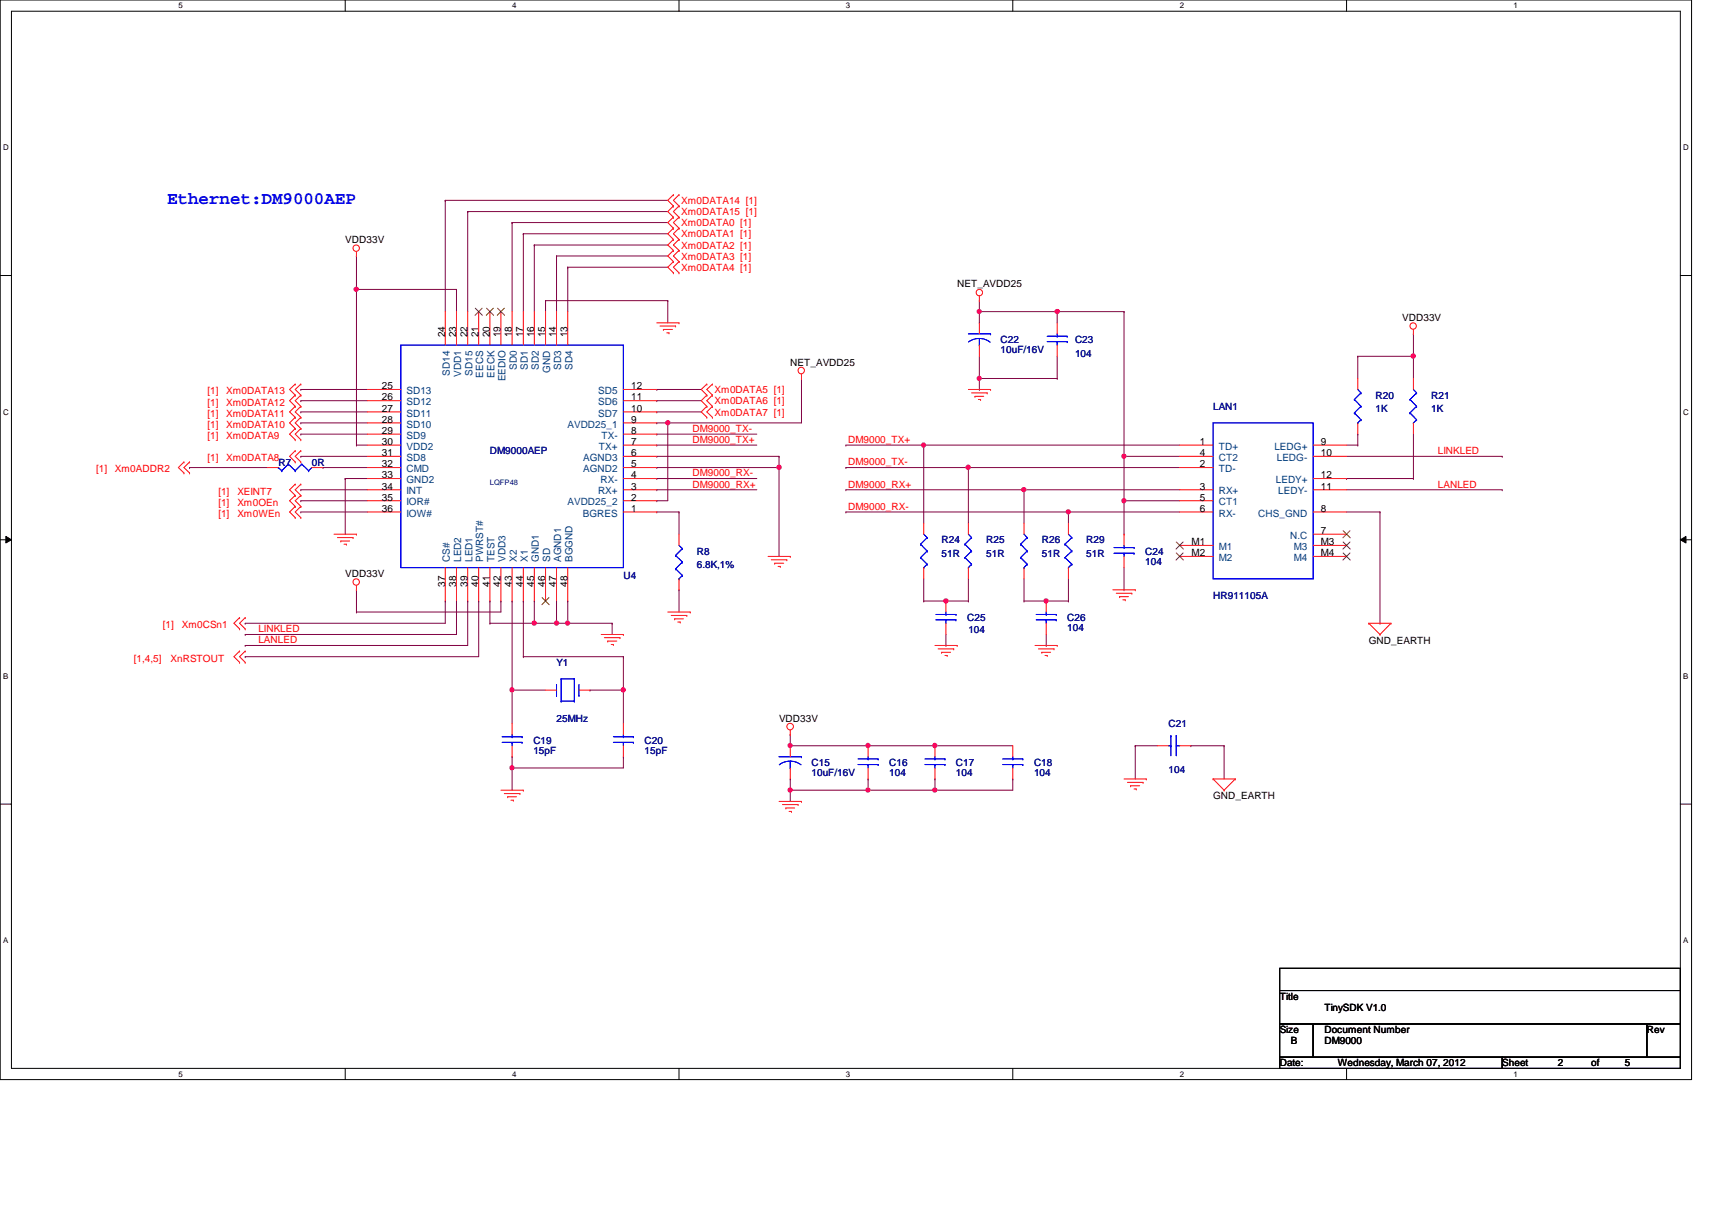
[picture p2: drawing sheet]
<svg xmlns="http://www.w3.org/2000/svg" width="297mm" height="210mm" viewBox="0 0 297 210" stroke-linecap="round" stroke-linejoin="round" font-family="sans-serif">
<defs><g id="words">
<text font-size="3" fill="#00f" x="29" y="35.4">Ethernet:DM9000AEP</text>
<g font-size="1.7" fill="#f00">
<text x="118.2" y="35.4">Xm0DATA14 [1]</text>
<text x="118.2" y="37.3">Xm0DATA15 [1]</text>
<text x="118.2" y="39.3">Xm0DATA0 [1]</text>
<text x="118.2" y="41.2">Xm0DATA1 [1]</text>
<text x="118.2" y="43.1">Xm0DATA2 [1]</text>
<text x="118.2" y="45">Xm0DATA3 [1]</text>
<text x="118.2" y="47">Xm0DATA4 [1]</text>
<text x="36" y="70.4">[1]</text>
<text x="36" y="68.4">[1]</text>
<text x="39.2" y="70.4">Xm0DATA12</text>
<text x="39.2" y="68.4">Xm0DATA13</text>
<text x="124" y="68.2">Xm0DATA5 [1]</text>
<text x="124" y="70.1">Xm0DATA6 [1]</text>
<text x="36" y="76.2">[1]</text>
<text x="36" y="74.2">[1]</text>
<text x="36" y="72.3">[1]</text>
<text x="39.2" y="76.2">Xm0DATA9</text>
<text x="39.2" y="74.2">Xm0DATA10</text>
<text x="39.2" y="72.3">Xm0DATA11</text>
<text x="120.1" y="76.8">DM9000_TX+</text>
<text x="120.1" y="74.9">DM9000_TX-</text>
<text x="124" y="72.1">Xm0DATA7 [1]</text>
<text x="147.1" y="76.8">DM9000_TX+</text>
<text x="16.7" y="81.9">[1]</text>
<text x="19.9" y="81.9">Xm0ADDR2</text>
<text x="36" y="80">[1]</text>
<text x="39.2" y="80">Xm0DATA8</text>
<text x="120.1" y="82.6">DM9000_RX-</text>
<text x="147.1" y="80.7">DM9000_TX-</text>
<text x="249.5" y="78.8">LINKLED</text>
<text x="37.9" y="87.7">[1]</text>
<text x="37.9" y="89.7">[1]</text>
<text x="37.9" y="85.8">[1]</text>
<text x="41.2" y="87.7">Xm0OEn</text>
<text x="41.2" y="89.7">Xm0WEn</text>
<text x="41.2" y="85.8">XEINT7</text>
<text x="120.1" y="84.6">DM9000_RX+</text>
<text x="147.1" y="84.6">DM9000_RX+</text>
<text x="147.1" y="88.4">DM9000_RX-</text>
<text x="249.5" y="84.6">LANLED</text>
<text x="28.2" y="109">[1]</text>
<text x="31.5" y="109">Xm0CSn1</text>
<text x="44.8" y="109.7">LINKLED</text>
<text x="44.8" y="111.6">LANLED</text>
<text x="23.2" y="114.8">[1,4,5]</text>
<text x="29.6" y="114.8">XnRSTOUT</text>
</g>
<g font-size="1.7">
<text x="59.9" y="42.2">VDD33V</text>
<text x="166.1" y="49.9">NET_AVDD25</text>
<text x="77.2" y="58.5" transform="rotate(-90 77.2 58.5)">24</text>
<text x="79.2" y="58.5" transform="rotate(-90 79.2 58.5)">23</text>
<text x="81.1" y="58.5" transform="rotate(-90 81.1 58.5)">22</text>
<text x="83" y="58.5" transform="rotate(-90 83 58.5)">21</text>
<text x="85" y="58.5" transform="rotate(-90 85 58.5)">20</text>
<text x="86.9" y="58.5" transform="rotate(-90 86.9 58.5)">19</text>
<text x="88.8" y="58.5" transform="rotate(-90 88.8 58.5)">18</text>
<text x="90.8" y="58.5" transform="rotate(-90 90.8 58.5)">17</text>
<text x="92.7" y="58.5" transform="rotate(-90 92.7 58.5)">16</text>
<text x="94.6" y="58.5" transform="rotate(-90 94.6 58.5)">15</text>
<text x="96.5" y="58.5" transform="rotate(-90 96.5 58.5)">14</text>
<text x="98.5" y="58.5" transform="rotate(-90 98.5 58.5)">13</text>
<text x="243.3" y="55.7">VDD33V</text>
<text x="137.1" y="63.4">NET_AVDD25</text>
<text x="66.2" y="67.5">25</text>
<text x="66.2" y="69.5">26</text>
<text x="66.2" y="71.4">27</text>
<text x="109.5" y="71.4">10</text>
<text x="109.5" y="69.5">11</text>
<text x="109.5" y="67.5">12</text>
<text x="66.2" y="73.3">28</text>
<text x="66.2" y="75.3">29</text>
<text x="66.2" y="77.2">30</text>
<text x="109.5" y="77.2">7</text>
<text x="109.5" y="75.3">8</text>
<text x="109.5" y="73.3">9</text>
<text x="208.1" y="77.2">1</text>
<text x="229.2" y="77.2">9</text>
<text x="66.2" y="79.1">31</text>
<text x="66.2" y="81.1">32</text>
<text x="66.2" y="83">33</text>
<text x="109.5" y="83">4</text>
<text x="109.5" y="81.1">5</text>
<text x="109.5" y="79.1">6</text>
<text x="208.1" y="79.1">4</text>
<text x="208.1" y="81.1">2</text>
<text x="229.2" y="79.1">10</text>
<text x="229.2" y="83">12</text>
<text x="66.2" y="84.9">34</text>
<text x="66.2" y="86.8">35</text>
<text x="66.2" y="88.8">36</text>
<text x="109.5" y="88.8">1</text>
<text x="109.5" y="86.8">2</text>
<text x="109.5" y="84.9">3</text>
<text x="208.1" y="84.9">3</text>
<text x="208.1" y="86.8">5</text>
<text x="208.1" y="88.8">6</text>
<text x="229.2" y="84.9">11</text>
<text x="229.2" y="88.8">8</text>
<text x="206.8" y="94.6">M1</text>
<text x="229.2" y="94.6">M3</text>
<text x="229.2" y="92.6">7</text>
<text x="59.9" y="100.1">VDD33V</text>
<text x="77.2" y="101.8" transform="rotate(-90 77.2 101.8)">37</text>
<text x="79.2" y="101.8" transform="rotate(-90 79.2 101.8)">38</text>
<text x="81.1" y="101.8" transform="rotate(-90 81.1 101.8)">39</text>
<text x="83" y="101.8" transform="rotate(-90 83 101.8)">40</text>
<text x="85" y="101.8" transform="rotate(-90 85 101.8)">41</text>
<text x="86.9" y="101.8" transform="rotate(-90 86.9 101.8)">42</text>
<text x="88.8" y="101.8" transform="rotate(-90 88.8 101.8)">43</text>
<text x="90.8" y="101.8" transform="rotate(-90 90.8 101.8)">44</text>
<text x="92.7" y="101.8" transform="rotate(-90 92.7 101.8)">45</text>
<text x="94.6" y="101.8" transform="rotate(-90 94.6 101.8)">46</text>
<text x="96.5" y="101.8" transform="rotate(-90 96.5 101.8)">47</text>
<text x="98.5" y="101.8" transform="rotate(-90 98.5 101.8)">48</text>
<text x="206.8" y="96.5">M2</text>
<text x="229.2" y="96.5">M4</text>
<text x="237.5" y="111.7">GND_EARTH</text>
<text x="135.2" y="125.2">VDD33V</text>
<text x="210.5" y="138.7">GND_EARTH</text>
<text x="222" y="173.4">Title</text>
<text x="222" y="179.2">Size</text>
<text x="229.8" y="179.2">Document Number</text>
<text x="229.8" y="175.3">TinySDK V1.0</text>
<text x="285.7" y="179.2">Rev</text>
<text x="222" y="185">Date:</text>
<text x="224" y="181.1">B</text>
<text x="229.8" y="181.1">DM9000</text>
<text x="232.1" y="185">Wednesday, March 07, 2012</text>
<text x="260.6" y="185">Sheet</text>
<text x="270.3" y="185">2</text>
<text x="276.1" y="185">of</text>
<text x="281.9" y="185">5</text>
</g>
<g font-size="1.7" fill="#000080">
<text x="173.6" y="59.5">C22</text>
<text x="186.5" y="59.5">C23</text>
<text x="173.6" y="61.3">10uF/16V</text>
<text x="186.5" y="61.8">104</text>
<text x="210.5" y="71.1">LAN1</text>
<text x="238.7" y="69.2">R20</text>
<text x="238.7" y="71.5">1K</text>
<text x="248.3" y="69.2">R21</text>
<text x="248.3" y="71.5">1K</text>
<text x="48.3" y="80.8">R7</text>
<text x="54.1" y="80.8">0R</text>
<text x="85" y="78.8">DM9000AEP</text>
<text x="163.4" y="94.3">R24</text>
<text x="171.1" y="94.3">R25</text>
<text x="180.8" y="94.3">R26</text>
<text x="188.5" y="94.3">R29</text>
<text x="108.2" y="100.5">U4</text>
<text x="120.9" y="96.2">R8</text>
<text x="120.9" y="98.6">6.8K,1%</text>
<text x="163.4" y="96.6">51R</text>
<text x="171.1" y="96.6">51R</text>
<text x="180.8" y="96.6">51R</text>
<text x="188.5" y="96.6">51R</text>
<text x="198.7" y="96.2">C24</text>
<text x="198.7" y="98">104</text>
<text x="167.8" y="107.8">C25</text>
<text x="185.2" y="107.8">C26</text>
<text x="210.5" y="103.9">HR911105A</text>
<text x="168" y="109.7">104</text>
<text x="185.2" y="109.5">104</text>
<text x="96.6" y="115.5">Y1</text>
<text x="96.6" y="125.2">25MHz</text>
<text x="92.5" y="129">C19</text>
<text x="92.5" y="130.8">15pF</text>
<text x="111.8" y="129">C20</text>
<text x="111.8" y="130.8">15pF</text>
<text x="202.7" y="126.2">C21</text>
<text x="140.8" y="132.9">C15</text>
<text x="140.8" y="134.6">10uF/16V</text>
<text x="154.3" y="132.9">C16</text>
<text x="154.3" y="134.6">104</text>
<text x="165.9" y="132.9">C17</text>
<text x="165.9" y="134.6">104</text>
<text x="179.4" y="132.9">C18</text>
<text x="179.4" y="134.6">104</text>
<text x="202.7" y="134.1">104</text>
</g>
<g font-size="1.7" fill="#004080">
<text x="78.1" y="65.2" transform="rotate(-90 78.1 65.2)">SD14</text>
<text x="80" y="65.4" transform="rotate(-90 80 65.4)">VDD1</text>
<text x="82" y="65.2" transform="rotate(-90 82 65.2)">SD15</text>
<text x="83.9" y="65.5" transform="rotate(-90 83.9 65.5)">EECS</text>
<text x="85.8" y="65.5" transform="rotate(-90 85.8 65.5)">EECK</text>
<text x="89.7" y="64.2" transform="rotate(-90 89.7 64.2)">SD0</text>
<text x="91.6" y="64.2" transform="rotate(-90 91.6 64.2)">SD1</text>
<text x="93.5" y="64.2" transform="rotate(-90 93.5 64.2)">SD2</text>
<text x="95.5" y="64.6" transform="rotate(-90 95.5 64.6)">GND</text>
<text x="97.4" y="64.2" transform="rotate(-90 97.4 64.2)">SD3</text>
<text x="99.3" y="64.2" transform="rotate(-90 99.3 64.2)">SD4</text>
<text x="70.5" y="68.4">SD13</text>
<text x="70.5" y="70.3">SD12</text>
<text x="87.7" y="66.2" transform="rotate(-90 87.7 66.2)">EEDIO</text>
<text x="103.8" y="70.3">SD6</text>
<text x="103.8" y="68.4">SD5</text>
<text x="70.5" y="72.3">SD11</text>
<text x="70.5" y="74.2">SD10</text>
<text x="70.5" y="76.1">SD9</text>
<text x="98.5" y="74.2">AVDD25_1</text>
<text x="103.8" y="72.3">SD7</text>
<text x="104.3" y="76.1">TX-</text>
<text x="70.5" y="78">VDD2</text>
<text x="70.5" y="80">SD8</text>
<text x="70.5" y="81.9">CMD</text>
<text x="70.5" y="83.8">GND2</text>
<text x="101.2" y="81.9">AGND2</text>
<text x="101.2" y="80">AGND3</text>
<text x="103.9" y="78">TX+</text>
<text x="104.2" y="83.8">RX-</text>
<text x="211.5" y="78">TD+</text>
<text x="211.5" y="80">CT2</text>
<text x="211.5" y="81.9">TD-</text>
<text x="221.1" y="78">LEDG+</text>
<text x="221.4" y="83.8">LEDY+</text>
<text x="221.5" y="80">LEDG-</text>
<text x="70.5" y="85.8">INT</text>
<text x="70.5" y="87.7">IOR#</text>
<text x="70.5" y="89.6">IOW#</text>
<text x="98.5" y="87.7">AVDD25_2</text>
<text x="101.1" y="89.6">BGRES</text>
<text x="103.8" y="85.8">RX+</text>
<text x="211.5" y="85.8">RX+</text>
<text x="211.5" y="87.7">CT1</text>
<text x="211.5" y="89.6">RX-</text>
<text x="218.3" y="89.6">CHS_GND</text>
<text x="221.8" y="85.8">LEDY-</text>
<text x="211.5" y="95.4">M1</text>
<text x="223.9" y="93.5">N.C</text>
<text x="224.5" y="95.4">M3</text>
<text x="78.1" y="97.5" transform="rotate(-90 78.1 97.5)">CS#</text>
<text x="80" y="97.5" transform="rotate(-90 80 97.5)">LED2</text>
<text x="82" y="97.5" transform="rotate(-90 82 97.5)">LED1</text>
<text x="83.9" y="97.5" transform="rotate(-90 83.9 97.5)">PWRST#</text>
<text x="85.8" y="97.5" transform="rotate(-90 85.8 97.5)">TEST</text>
<text x="87.7" y="97.5" transform="rotate(-90 87.7 97.5)">VDD3</text>
<text x="89.7" y="97.5" transform="rotate(-90 89.7 97.5)">X2</text>
<text x="91.6" y="97.5" transform="rotate(-90 91.6 97.5)">X1</text>
<text x="93.5" y="97.5" transform="rotate(-90 93.5 97.5)">GND1</text>
<text x="95.5" y="97.5" transform="rotate(-90 95.5 97.5)">SD</text>
<text x="97.4" y="97.5" transform="rotate(-90 97.4 97.5)">AGND1</text>
<text x="99.3" y="97.5" transform="rotate(-90 99.3 97.5)">BGGND</text>
<text x="211.5" y="97.3">M2</text>
<text x="224.5" y="97.3">M4</text>
</g>
<g font-size="1.4">
<text x="30.9" y="1.4">5</text>
<text x="88.9" y="1.4">4</text>
<text x="146.8" y="1.4">3</text>
<text x="204.7" y="1.4">2</text>
<text x="262.6" y="1.4">1</text>
<text x=".5" y="26.1">D</text>
<text x="292.1" y="26.1">D</text>
<text x=".5" y="71.9">C</text>
<text x="292.1" y="71.9">C</text>
<text x=".5" y="117.8">B</text>
<text x="292.1" y="117.8">B</text>
<text x=".5" y="163.6">A</text>
<text x="292.1" y="163.6">A</text>
<text x="30.9" y="186.8">5</text>
<text x="88.9" y="186.8">4</text>
<text x="146.8" y="186.8">3</text>
<text x="204.7" y="186.8">2</text>
<text x="262.6" y="186.8">1</text>
</g>
<text font-size="1.3" fill="#000080" x="85" y="84.2">LQFP48</text>
</g></defs>
<path d="M0 0h293.5v187.3h-293.5zM2 1.9h289.5v183.4h-289.5z" fill="none" stroke="#000" stroke-width=".17"/>
<g fill="#fff">
<path d="M30.9 .2h.8v1.5h-.8z"/>
<path d="M30.9 185.5h.8v1.6h-.8z"/>
</g>
<path d="M59.9 0v1.9M59.9 185.3v2" fill="none" stroke="#000" stroke-width=".17"/>
<g fill="#fff">
<path d="M88.9 .2h.7v1.5h-.7z"/>
<path d="M88.9 185.5h.7v1.6h-.7z"/>
</g>
<path d="M117.8 0v1.9M117.8 185.3v2" fill="none" stroke="#000" stroke-width=".17"/>
<g fill="#fff">
<path d="M146.8 .2h.7v1.5h-.7z"/>
<path d="M146.8 185.5h.7v1.6h-.7z"/>
</g>
<path d="M175.7 0v1.9M175.7 185.3v2" fill="none" stroke="#000" stroke-width=".17"/>
<g fill="#fff">
<path d="M204.7 .2h.7v1.5h-.7z"/>
<path d="M204.7 185.5h.7v1.6h-.7z"/>
</g>
<path d="M233.6 0v1.9M233.6 185.3v2" fill="none" stroke="#000" stroke-width=".17"/>
<g fill="#fff">
<path d="M262.6 .2h.8v1.5h-.8z"/>
<path d="M262.6 185.5h.8v1.6h-.8z"/>
<path d="M.5 24.8h1v1.6h-1z"/>
<path d="M292.1 24.8h.9v1.6h-.9z"/>
<path d="M.5 70.7h1v1.5h-1z"/>
<path d="M292.1 70.7h.9v1.5h-.9z"/>
</g>
<path d="M0 47.8h2M291.5 47.8h2" fill="none" stroke="#000" stroke-width=".17"/>
<g fill="#fff">
<path d="M.5 116.5h.9v1.6h-.9z"/>
<path d="M292.1 116.5h.8v1.6h-.8z"/>
</g>
<path d="M0 93.6h2M1 93l1 .6-1 .6zM291.5 93.6l1-.6v1.2zM291.5 93.6h2" fill="none" stroke="#000" stroke-width=".17"/>
<path d="M1 93l1 .6-1 .6zM291.5 93.6l1-.6v1.2z" fill="#000"/>
<g fill="#fff">
<path d="M.5 162.4h.9v1.5h-.9z"/>
<path d="M292.1 162.4h.8v1.5h-.8z"/>
</g>
<path d="M0 139.5h2M291.5 139.5h2" fill="none" stroke="#000" stroke-width=".17"/>
<g fill="none" stroke="#800040" stroke-width=".17">
<path d="M61.8 50.2h.1M61.8 50.2h17.4M79.2 50.2h.1M79.2 50.2v3.9M52.2 67.6h.1M52.2 69.5h.1M52.2 71.5h.1M52.2 73.4h.1M52.2 75.3h.1M52.2 79.2h.1M52.2 67.6h11.6M52.2 69.5h11.6"/>
<path d="M52.2 71.5h11.6M52.2 73.4h11.6M52.2 75.3h11.6M52.2 79.2h11.6"/>
</g>
<circle cx="61.8" cy="50.2" r=".37" fill="#f0f"/>
<circle cx="61.8" cy="50.2" r=".37" fill="none" stroke="#f0f" stroke-width=".17"/>
<g fill="none" stroke="#800040" stroke-width=".17">
<path d="M77.3 34.8h.1M77.3 34.8v19.3M77.3 34.8h38.6M81.1 36.7h.1M81.1 36.7v17.4M81.1 36.7h34.8M88.9 38.6h.1M88.9 38.6v15.5M88.9 38.6h27M61.8 44.4h.1M61.8 50.2h.1M61.8 44.4v32.8"/>
<path d="M90.8 40.6h.1M90.8 40.6v13.5M90.8 40.6h25.1M92.7 42.5h.1M92.7 42.5v11.6M92.7 42.5h23.2M94.7 52.2h.1M94.7 52.2v1.9M94.7 52.2h21.2M96.6 44.4h.1M96.6 44.4v9.7M96.6 44.4h19.3"/>
<path d="M98.5 46.4h.1M98.5 46.4v7.7M98.5 46.4h17.4M115.9 52.2h.1M115.9 52.2v3.8M61.8 77.2h.1M61.8 77.2h2M114 67.6h.1M114 69.5h.1M114 71.5h.1M114 67.6h7.7M114 69.5h7.7"/>
<path d="M114 71.5h7.7M32.9 81.1h.1M32.9 81.1h13.5M52.2 86.9h.1M52.2 88.8h.1M52.2 85h.1M52.2 86.9h11.6M52.2 88.8h11.6M52.2 85h11.6M56 81.1h.1M56 81.1h7.8M59.9 83h.1"/>
<path d="M59.9 83h3.9M59.9 83v9.7M42.5 108.1h.1M42.5 113.9h.1M42.5 110.1h.1M42.5 112h.1M42.5 113.9h40.6M42.5 112h38.6M77.3 104.3h.1M77.3 104.3v3.8h-34.8M79.2 104.3h.1M79.2 104.3v5.8h-36.7"/>
<path d="M85 104.3h.1M85 104.3v3.8M92.7 108.1h.1M92.7 108.1h3.9M98.5 104.3h.1M98.5 104.3v3.8M106.2 108.1h.1M106.2 108.1v2"/>
</g>
<circle cx="98.5" cy="108.1" r=".37" fill="#f0f"/>
<circle cx="98.5" cy="108.1" r=".37" fill="none" stroke="#f0f" stroke-width=".17"/>
<path d="M92.7 104.3h.1M92.7 104.3v3.8M96.6 104.3h.1M96.6 104.3v3.8M98.5 108.1h.1M98.5 108.1h7.7" fill="none" stroke="#800040" stroke-width=".17"/>
<circle cx="92.7" cy="108.1" r=".37" fill="#f0f"/>
<circle cx="92.7" cy="108.1" r=".37" fill="none" stroke="#f0f" stroke-width=".17"/>
<path d="M61.8 106.2h.1M61.8 102.3h.1M61.8 102.3v3.9M81.1 104.3h.1M81.1 104.3v7.7M83.1 104.3h.1M83.1 104.3v9.6M86.9 104.3h.1M86.9 104.3v1.9h-25.1M88.9 119.7h.1M88.9 119.7v5.8" fill="none" stroke="#800040" stroke-width=".17"/>
<circle cx="88.8" cy="119.7" r=".38" fill="#f0f"/>
<circle cx="88.8" cy="119.7" r=".38" fill="none" stroke="#f0f" stroke-width=".17"/>
<path d="M88.9 119.7h.1M88.9 119.7h5.8M90.8 104.3h.1M90.8 113.9h.1M90.8 104.3v9.6M90.8 113.9h17.4M108.2 119.7h.1M108.2 119.7v5.8" fill="none" stroke="#800040" stroke-width=".17"/>
<circle cx="108.1" cy="119.7" r=".38" fill="#f0f"/>
<circle cx="108.1" cy="119.7" r=".38" fill="none" stroke="#f0f" stroke-width=".17"/>
<path d="M102.4 119.7h.1M102.4 119.7h5.8M88.9 133.2h.1M88.9 133.2v3.9" fill="none" stroke="#800040" stroke-width=".17"/>
<circle cx="88.8" cy="133.2" r=".37" fill="#f0f"/>
<circle cx="88.8" cy="133.2" r=".37" fill="none" stroke="#f0f" stroke-width=".17"/>
<path d="M115.9 73.4h.1M139.1 65.7h.1M139.1 65.7v7.7h-23.2M114 88.8h.1M114 88.8h3.8M117.8 88.8h.1M117.8 88.8v3.9M117.8 102.3h.1M117.8 102.3v3.9M88.9 133.2h.1M108.2 131.3h.1M108.2 131.3v1.9h-19.3" fill="none" stroke="#800040" stroke-width=".17"/>
<circle cx="115.9" cy="73.3" r=".37" fill="#f0f"/>
<circle cx="115.9" cy="73.3" r=".37" fill="none" stroke="#f0f" stroke-width=".17"/>
<path d="M114 77.2h.1M114 75.3h.1M114 79.2h.1M114 77.2h17.3M114 75.3h17.3M114 79.2h21.2M114 83h.1M114 85h.1M114 83h17.3M114 85h17.3M135.2 81.1h.1M135.2 81.1v15.4" fill="none" stroke="#800040" stroke-width=".17"/>
<circle cx="135.2" cy="81.1" r=".38" fill="#f0f"/>
<circle cx="135.2" cy="81.1" r=".38" fill="none" stroke="#f0f" stroke-width=".17"/>
<path d="M115.9 73.4h.1M115.9 73.4v13.5h-1.9M114 81.1h.1M114 86.9h.1M114 81.1h21.2M137.1 127.4h.1M137.1 135.1h.1M137.1 127.4v2M137.1 135.1v2M162.2 129.4h.1M162.2 129.4h13.5" fill="none" stroke="#800040" stroke-width=".17"/>
<circle cx="162.2" cy="129.3" r=".38" fill="#f0f"/>
<circle cx="162.2" cy="129.3" r=".38" fill="none" stroke="#f0f" stroke-width=".17"/>
<path d="M137.1 129.4h.1M137.1 129.4h13.5" fill="none" stroke="#800040" stroke-width=".17"/>
<circle cx="137.1" cy="129.3" r=".38" fill="#f0f"/>
<circle cx="137.1" cy="129.3" r=".38" fill="none" stroke="#f0f" stroke-width=".17"/>
<path d="M150.6 129.4h.1M150.6 129.4h11.6" fill="none" stroke="#800040" stroke-width=".17"/>
<circle cx="150.6" cy="129.3" r=".38" fill="#f0f"/>
<circle cx="150.6" cy="129.3" r=".38" fill="none" stroke="#f0f" stroke-width=".17"/>
<path d="M162.2 137.1h.1M175.7 135.1h.1M175.7 135.1v2h-13.5" fill="none" stroke="#800040" stroke-width=".17"/>
<circle cx="162.2" cy="137" r=".37" fill="#f0f"/>
<circle cx="162.2" cy="137" r=".37" fill="none" stroke="#f0f" stroke-width=".17"/>
<path d="M137.1 137.1h.1M137.1 137.1v1.9M150.6 135.1h.1M150.6 135.1v2h-13.5" fill="none" stroke="#800040" stroke-width=".17"/>
<circle cx="137.1" cy="137" r=".37" fill="#f0f"/>
<circle cx="137.1" cy="137" r=".37" fill="none" stroke="#f0f" stroke-width=".17"/>
<path d="M150.6 137.1h.1M162.2 135.1h.1M162.2 135.1v2h-11.6" fill="none" stroke="#800040" stroke-width=".17"/>
<circle cx="150.6" cy="137" r=".37" fill="#f0f"/>
<circle cx="150.6" cy="137" r=".37" fill="none" stroke="#f0f" stroke-width=".17"/>
<path d="M160.3 77.2h.1M160.3 77.2h44.4M197 129.4h.1M197 129.4h3.8M197 129.4v5.7M206.6 129.4h.1M206.6 129.4h5.8M212.4 129.4h.1M212.4 129.4v5.7" fill="none" stroke="#800040" stroke-width=".17"/>
<circle cx="160.2" cy="77.2" r=".38" fill="#f0f"/>
<circle cx="160.2" cy="77.2" r=".38" fill="none" stroke="#f0f" stroke-width=".17"/>
<path d="M88.9 104.3h.1M88.9 104.3v15.4M96.6 108.1h.1M96.6 108.1h1.9M108.2 113.9h.1M108.2 113.9v5.8" fill="none" stroke="#800040" stroke-width=".17"/>
<circle cx="96.6" cy="108.1" r=".37" fill="#f0f"/>
<circle cx="96.6" cy="108.1" r=".37" fill="none" stroke="#f0f" stroke-width=".17"/>
<path d="M114 73.4h.1M114 73.4h1.9M135.2 79.2h.1M135.2 79.2v1.9M168 81.1h.1M168 81.1h36.7M85 108.1h.1M85 108.1h7.7M88.9 131.3h.1M88.9 131.3v1.9" fill="none" stroke="#800040" stroke-width=".17"/>
<circle cx="168" cy="81.1" r=".38" fill="#f0f"/>
<circle cx="168" cy="81.1" r=".38" fill="none" stroke="#f0f" stroke-width=".17"/>
<path d="M185.4 88.8h.1M185.4 88.8h19.3" fill="none" stroke="#800040" stroke-width=".17"/>
<circle cx="185.3" cy="88.8" r=".37" fill="#f0f"/>
<circle cx="185.3" cy="88.8" r=".37" fill="none" stroke="#f0f" stroke-width=".17"/>
<g fill="none" stroke="#800040" stroke-width=".17">
<path d="M146.8 77.2h.1M146.8 77.2h13.5M160.3 77.2h.1M160.3 77.2v13.6M146.8 81.1h.1M146.8 81.1h21.2M168 81.1h.1M168 81.1v9.7M160.3 104.3h.1M160.3 100.4v3.9M160.3 104.3h7.7M164.1 104.3h.1"/>
<path d="M168 104.3h.1M168 100.4v3.9"/>
</g>
<circle cx="164.1" cy="104.2" r=".37" fill="#f0f"/>
<circle cx="164.1" cy="104.2" r=".37" fill="none" stroke="#f0f" stroke-width=".17"/>
<path d="M146.8 85h.1M146.8 85h57.9M177.7 85h.1M177.7 85v5.8M164.1 112h.1M164.1 110.1v1.9" fill="none" stroke="#800040" stroke-width=".17"/>
<circle cx="177.6" cy="84.9" r=".37" fill="#f0f"/>
<circle cx="177.6" cy="84.9" r=".37" fill="none" stroke="#f0f" stroke-width=".17"/>
<path d="M181.5 104.3h.1M181.5 104.3h3.9M185.4 104.3h.1M185.4 100.4v3.9" fill="none" stroke="#800040" stroke-width=".17"/>
<circle cx="181.5" cy="104.2" r=".37" fill="#f0f"/>
<circle cx="181.5" cy="104.2" r=".37" fill="none" stroke="#f0f" stroke-width=".17"/>
<path d="M169.9 54.1h.1M169.9 52.2v1.9M169.9 54.1h13.5M183.4 54.1h.1M169.9 65.7h.1M169.9 61.8v3.9M177.7 104.3h.1M177.7 100.4v3.9M177.7 104.3h3.8M181.5 104.3h.1M181.5 112h.1M181.5 110.1v1.9" fill="none" stroke="#800040" stroke-width=".17"/>
<circle cx="169.9" cy="54" r=".37" fill="#f0f"/>
<circle cx="169.9" cy="54" r=".37" fill="none" stroke="#f0f" stroke-width=".17"/>
<circle cx="183.4" cy="54" r=".37" fill="#f0f"/>
<circle cx="183.4" cy="54" r=".37" fill="none" stroke="#f0f" stroke-width=".17"/>
<path d="M169.9 56h.1M169.9 54.1v1.9M183.4 54.1h.1M183.4 54.1v1.9M183.4 54.1h11.6M195 54.1h.1M169.9 65.7h.1M169.9 65.7h13.5M183.4 65.7h.1M183.4 61.8v3.9" fill="none" stroke="#800040" stroke-width=".17"/>
<circle cx="169.9" cy="65.6" r=".37" fill="#f0f"/>
<circle cx="169.9" cy="65.6" r=".37" fill="none" stroke="#f0f" stroke-width=".17"/>
<path d="M195 54.1v25.1M169.9 67.6h.1M169.9 65.7v1.9M195 79.2h.1" fill="none" stroke="#800040" stroke-width=".17"/>
<circle cx="195" cy="79.1" r=".37" fill="#f0f"/>
<circle cx="195" cy="79.1" r=".37" fill="none" stroke="#f0f" stroke-width=".17"/>
<path d="M195 79.2h.1M195 79.2v7.7M195 79.2h9.7M195 86.9h.1M195 98.5v3.8M195 102.3h.1" fill="none" stroke="#800040" stroke-width=".17"/>
<circle cx="195" cy="86.9" r=".38" fill="#f0f"/>
<circle cx="195" cy="86.9" r=".38" fill="none" stroke="#f0f" stroke-width=".17"/>
<path d="M233.6 77.2h2M235.6 77.2h.1M235.6 75.3h.1M235.6 61.8h.1M235.6 61.8v3.9M235.6 75.3v1.9M235.6 61.8h9.6M245.2 61.8h.1M195 86.9h.1M195 92.7h.1M195 86.9h9.7M195 86.9v5.8" fill="none" stroke="#800040" stroke-width=".17"/>
<circle cx="245.2" cy="61.8" r=".38" fill="#f0f"/>
<circle cx="245.2" cy="61.8" r=".38" fill="none" stroke="#f0f" stroke-width=".17"/>
<g fill="none" stroke="#800040" stroke-width=".17">
<path d="M245.2 57.9h.1M245.2 57.9v7.8M233.6 79.2h27M245.2 61.8h.1M245.2 75.3v7.7M260.6 79.2h.1M146.8 88.8h.1M146.8 88.8h38.6M185.4 88.8h.1M185.4 88.8v2M233.6 83h.1M233.6 83h11.6"/>
<path d="M233.6 85h27M233.6 88.8h5.8M239.4 88.8h.1M239.4 88.8v19.3M245.2 83h.1M260.6 85h.1M239.4 108.1h.1"/>
</g>
<g fill="none" stroke="#f00" stroke-width=".17">
<path d="M116.8 33.8h.1M116.8 35.7h.1M116.8 37.7h.1M116.8 39.6h.1M116.8 33.8l-.9 1 .9 .9M116.8 35.7l-.9 1 .9 1M116.8 37.7l-.9 .9 .9 1M116.8 39.6l-.9 1 .9 .9M117.8 35.7h.1M117.8 33.8h.1M117.8 37.7h.1M117.8 39.6h.1"/>
<path d="M117.8 33.8l-1 1 1 .9M117.8 35.7l-1 1 1 1M117.8 37.7l-1 .9 1 1M117.8 39.6l-1 1 1 .9M61.8 44.4h.1M61.8 43.6v.8M77.3 54.1v5.8M79.2 54.1v5.8M81.1 54.1v5.8M83.1 54.1v5.8M85 54.1v5.8M86.9 54.1v5.8"/>
<path d="M88.9 54.1v5.8M90.8 54.1v5.8M92.7 54.1v5.8M94.7 54.1v5.8M96.6 54.1v5.8M98.5 54.1v5.8M114 56h3.8M114.5 56.6h2.7M115.1 57.1h.1M115.1 57.1h1.6M115.7 57.7h.4M116.1 57.7h.1"/>
<path d="M116.8 41.5h.1M116.8 43.4h.1M116.8 45.4h.1M116.8 47.3h.1M116.8 41.5l-.9 1 .9 .9M116.8 43.4l-.9 1 .9 1M116.8 45.4l-.9 1 .9 .9M117.2 56.6h.1M117.8 56h.1M117.8 41.5h.1M117.8 43.4h.1M117.8 45.4h.1"/>
<path d="M117.8 47.3h.1M117.8 41.5l-1 1 1 .9M117.8 43.4l-1 1 1 1M117.8 45.4l-1 1 1 .9M169.9 52.2h.1M169.9 51.4v.8M169.9 56v1.9M169.9 59.9v1.9M183.4 56v1.9M183.4 59.9v1.9M245.2 57.9h.1M245.2 57.1v.8"/>
<path d="M51.2 78.2h.1M51.2 74.3h.1M51.2 76.3h.1M51.2 72.4h.1M51.2 70.5h.1M51.2 68.5h.1M51.2 66.6h.1M51.2 78.2l-1 1 1 .9M51.2 74.3l-1 1 1 1M51.2 72.4l-1 1 1 .9M51.2 70.5l-1 1 1 .9M51.2 68.5l-1 1 1 1"/>
<path d="M51.2 66.6l-1 1 1 .9M52.2 78.2h.1M52.2 74.3h.1M52.2 76.3h.1M52.2 72.4h.1M52.2 70.5h.1M52.2 68.5h.1M52.2 66.6h.1M52.2 78.2l-1 1 1 .9M52.2 74.3l-1 1 1 1M52.2 72.4l-1 1 1 .9M52.2 70.5l-1 1 1 .9"/>
<path d="M52.2 68.5l-1 1 1 1M52.2 66.6l-1 1 1 .9M63.8 67.6h5.8M63.8 69.5h5.8M63.8 71.5h5.8M63.8 73.4h5.8M63.8 75.3h5.8M63.8 77.2h5.8M63.8 79.2h5.8M108.2 67.6h5.8M108.2 69.5h5.8M108.2 71.5h5.8"/>
<path d="M108.2 73.4h5.8M108.2 75.3h5.8M108.2 77.2h5.8M108.2 79.2h5.8M122.6 66.6h.1M122.6 68.5h.1M122.6 70.5h.1M122.6 72.4h.1M122.6 66.6l-.9 1 .9 .9M122.6 68.5l-.9 1 .9 1M122.6 70.5l-.9 1 .9 .9M123.6 68.5h.1"/>
<path d="M123.6 66.6h.1M123.6 70.5h.1M123.6 72.4h.1M123.6 66.6l-1 1 1 .9M123.6 68.5l-1 1 1 1M123.6 70.5l-1 1 1 .9M139.1 65.7h.1M139.1 64.9v.8M168 67.6h3.9M168.6 68.2h2.7M169.2 68.7h.1M169.2 68.7h1.5"/>
<path d="M169.8 69.3h.3M170.1 69.3h.1M171.3 68.2h.1M171.9 67.6h.1M204.7 77.2h5.8M204.7 79.2h5.8M227.8 77.2h5.8M227.8 79.2h5.8M235.6 65.7v1.9M235.6 73.4v1.9M245.2 65.7v1.9M245.2 73.4v1.9"/>
<path d="M31.9 80.1h.1M31.9 82h.1M31.9 80.1l-1 1 1 .9M32.9 80.1h.1M32.9 82h.1M32.9 80.1l-1 1 1 .9M46.4 81.1h1.9M51.2 80.1h.1M51.2 85.9h.1M51.2 87.8h.1M51.2 89.8h.1M51.2 84h.1"/>
<path d="M51.2 85.9l-1 1 1 .9M51.2 87.8l-1 1 1 1M51.2 84l-1 1 1 .9M52.2 80.1h.1M52.2 85.9h.1M52.2 87.8h.1M52.2 89.8h.1M52.2 84h.1M52.2 85.9l-1 1 1 .9M52.2 87.8l-1 1 1 1M52.2 84l-1 1 1 .9M54.1 81.1h1.9"/>
<path d="M58 92.7h3.8M58.5 93.3h2.8M59.1 93.9h.1M59.1 93.9h1.6M59.7 94.4h.4M60.1 94.4h.1M61.3 93.3h.1M61.8 92.7h.1M63.8 81.1h5.8M63.8 83h5.8M63.8 85h5.8M63.8 86.9h5.8"/>
<path d="M63.8 88.8h5.8M77.3 98.5v5.8M79.2 98.5v5.8M81.1 98.5v5.8M83.1 98.5v5.8M85 98.5v5.8M86.9 98.5v5.8M88.9 98.5v5.8M90.8 98.5v5.8M92.7 98.5v5.8M94.7 98.5v5.8M96.6 98.5v5.8"/>
<path d="M98.5 98.5v5.8M108.2 81.1h5.8M108.2 83h5.8M108.2 85h5.8M108.2 86.9h5.8M108.2 88.8h5.8M117.8 92.7v1.9M133.3 96.5h3.8M133.8 97.1h2.7M134.4 97.7h.1M134.4 97.7h1.6M135 98.3h.4"/>
<path d="M135.4 98.3h.1M136.5 97.1h.1M137.1 96.5h.1M160.3 90.8v1.9M160.3 98.5v1.9M168 90.8v1.9M168 98.5v1.9M177.7 90.8v1.9M177.7 98.5v1.9M185.4 90.8v1.9M185.4 98.5v1.9M195 92.7v1.9"/>
<path d="M195 96.5v2M204.7 96.5h5.8M204.7 81.1h5.8M204.7 85h5.8M204.7 86.9h5.8M204.7 88.8h5.8M204.7 94.6h5.8M227.8 92.7h5.8M227.8 96.5h5.8M227.8 83h5.8M227.8 85h5.8M227.8 88.8h5.8"/>
<path d="M227.8 94.6h5.8M41.6 107.1h.1M41.6 109.1h.1M41.6 112.9h.1M41.6 114.9h.1M41.6 107.1l-1 1 1 1M41.6 112.9l-1 1 1 1M42.5 107.1h.1M42.5 109.1h.1M42.5 112.9h.1M42.5 114.9h.1M42.5 107.1l-.9 1 .9 1"/>
<path d="M42.5 112.9l-.9 1 .9 1M61.8 102.3h.1M61.8 101.6v.7M94.7 119.7h1.9M100.5 119.7h1.9M104.3 110.1h3.9M104.9 110.6h2.7M105.4 111.2h.1M105.4 111.2h1.6M106 111.8h.4M106.4 111.8h.1M107.6 110.6h.1"/>
<path d="M108.2 110.1h.1M115.9 106.2h3.9M116.5 106.8h2.7M117 107.4h.1M117 107.4h1.6M117.6 107.9h.4M117.8 100.4v1.9M118 107.9h.1M119.2 106.8h.1M119.8 106.2h.1M162.2 112h3.9M162.8 112.6h2.7"/>
<path d="M163.4 113.2h.1M163.4 113.2h1.5M164 113.7h.3M164.1 104.3v1.9M164.1 108.1v2M164.3 113.7h.1M165.5 112.6h.1M166.1 112h.1M179.6 112h3.8M180.2 112.6h2.7M180.8 113.2h.1M180.8 113.2h1.5"/>
<path d="M181.3 113.7h.4M181.5 104.3v1.9M181.5 108.1v2M181.7 113.7h.1M182.9 112.6h.1M183.4 112h.1M193.1 102.3h3.9M193.7 102.9h2.7M194.3 103.5h.1M194.3 103.5h1.5M194.8 104.1h.4M195.2 104.1h.1"/>
<path d="M196.4 102.9h.1M197 102.3h.1M237.5 108.1h.1M237.5 108.1h3.8M237.5 108.1l1.9 2M239.4 110.1h.1M241.3 108.1h.1M241.3 108.1l-1.9 2M86.9 137.1h3.9M87.5 137.7h2.7M88.1 138.2h.1M88.1 138.2h1.5"/>
<path d="M88.6 138.8h.5M88.9 125.5v1.9M88.9 129.4v1.9M89.1 138.8h.1M90.2 137.7h.1M90.8 137.1h.1M108.2 125.5v1.9M108.2 129.4v1.9M135.2 139h3.9M135.8 139.6h2.7M137.1 127.4h.1M137.1 126.7v.7"/>
<path d="M137.1 129.4v1.9M137.1 133.2v1.9M138.5 139.6h.1M139.1 139h.1M150.6 129.4v1.9M150.6 133.2v1.9M162.2 129.4v1.9M162.2 133.2v1.9M175.7 129.4v1.9M175.7 133.2v1.9M195 135.1h3.9M195.6 135.7h2.7"/>
<path d="M196.2 136.3h.1M196.2 136.3h1.5M196.8 136.9h.3M197.1 136.9h.1M198.3 135.7h.1M198.9 135.1h.1M200.8 129.4h1.9M204.7 129.4h1.9M210.5 135.1h.1M210.5 135.1h3.8M210.5 135.1l1.9 2M212.4 137.1h.1"/>
<path d="M214.3 135.1h.1M214.3 135.1l-1.9 2M136.4 140.2h.1M136.4 140.2h1.5M136.9 140.8h.4M137.3 140.8h.1"/>
<circle cx="61.8" cy="43" r=".56"/>
<circle cx="169.9" cy="50.8" r=".56"/>
<circle cx="245.2" cy="56.6" r=".56"/>
<circle cx="139" cy="64.3" r=".56"/>
<circle cx="61.8" cy="101" r=".56"/>
<circle cx="137.1" cy="126" r=".57"/>
</g>
<path d="M222 168h69.5v3.8h-69.5zM222 171.8h69.5v5.8h-69.5zM222 177.6h5.8v5.8h-5.8zM227.8 177.6h57.9v5.8h-57.9zM285.7 177.6h5.8v5.8h-5.8zM222 183.4h38.6v1.9h-38.6zM260.6 183.4h30.9v1.9h-30.9z" fill="none" stroke="#000" stroke-width=".17"/>
<g fill="none" stroke="#00f" stroke-width=".17">
<path d="M69.6 59.9h38.6v38.6h-38.6zM168 57.9h3.9M169.9 59.9h.1M169.9 58.7l1.2 .2 .7 .5M169.9 58.7l-.8 .1-1 .5M169.9 58.7v1.2M171.9 57.9h.1M181.7 59.3h3.5M181.7 58.3h3.5M183.4 58.3h.1M183.4 59.3h.1M183.4 57.9v.4"/>
<path d="M183.4 59.3v.6M185.2 59.3h.1M185.2 58.3h.1M210.5 73.4h17.3v27h-17.3zM235 69.3h.1M235 71.6h.1M235 69.3l1.1 1.2M235 71.6l1.1 1.2M235.6 73.4h.1M235.6 67.6l.5 .6M236.1 68.2h.1M236.1 70.5h.1"/>
<path d="M236.1 72.8h.1M236.1 68.2l-1.1 1.1M236.1 70.5l-1.1 1.1M236.1 72.8l-.5 .6M244.6 69.3h.1M244.6 71.6h.1M244.6 69.3l1.2 1.2M244.6 71.6l1.2 1.2M245.2 73.4h.1M245.2 67.6l.6 .6M245.8 68.2h.1M245.8 70.5h.1"/>
<path d="M245.8 72.8h.1M245.8 68.2l-1.2 1.1M245.8 70.5l-1.2 1.1M245.8 72.8l-.6 .6M48.3 81.1h.1M48.3 81.1l.6 .6M48.9 81.7h.1M50 80.5h.1M50 80.5l1.2 1.2M50 80.5l-1.1 1.2M51.2 81.7h.1M52.4 80.5h.1"/>
<path d="M52.4 80.5l1.1 1.2M52.4 80.5l-1.2 1.2M53.5 81.7h.1M54.1 81.1l-.6 .6M117.2 96.4h.1M117.2 98.7h.1M117.2 96.4l1.2 1.1M117.2 98.7l1.2 1.1M117.8 94.6l.6 .6M118.4 95.2h.1M118.4 97.5h.1M118.4 99.8h.1"/>
<path d="M118.4 95.2l-1.2 1.2M118.4 97.5l-1.2 1.2M118.4 99.8l-.6 .6M159.7 94.4h.1M159.7 96.7h.1M159.7 94.4l1.2 1.2M159.7 96.7l1.2 1.2M160.3 98.5h.1M160.3 92.7l.6 .6M160.9 93.3h.1M160.9 95.6h.1M160.9 97.9h.1"/>
<path d="M160.9 93.3l-1.2 1.1M160.9 95.6l-1.2 1.1M160.9 97.9l-.6 .6M167.4 94.4h.1M167.4 96.7h.1M167.4 94.4l1.2 1.2M167.4 96.7l1.2 1.2M168 98.5h.1M168 92.7l.6 .6M168.6 93.3h.1M168.6 95.6h.1M168.6 97.9h.1"/>
<path d="M168.6 93.3l-1.2 1.1M168.6 95.6l-1.2 1.1M168.6 97.9l-.6 .6M177.1 94.4h.1M177.1 96.7h.1M177.1 94.4l1.1 1.2M177.1 96.7l1.1 1.2M177.7 98.5h.1M177.7 92.7l.5 .6M178.2 93.3h.1M178.2 95.6h.1M178.2 97.9h.1"/>
<path d="M178.2 93.3l-1.1 1.1M178.2 95.6l-1.1 1.1M178.2 97.9l-.5 .6M184.8 94.4h.1M184.8 96.7h.1M184.8 94.4l1.2 1.2M184.8 96.7l1.2 1.2M185.4 98.5h.1M185.4 92.7l.6 .6M186 93.3h.1M186 95.6h.1M186 97.9h.1"/>
<path d="M186 93.3l-1.2 1.1M186 95.6l-1.2 1.1M186 97.9l-.6 .6M193.3 96h3.5M193.3 95h3.5M195 95h.1M195 96h.1M195 94.6v.4M195 96v.5M196.8 96h.1M196.8 95h.1M96.6 118.7v1.9"/>
<path d="M97.4 117.8h.1M97.4 117.8v3.8M97.4 117.8h2.2M99.6 117.8h.1M99.6 117.8v3.8M100.5 118.7v1.9M117.8 100.4h.1M162.4 107.5h3.5M162.4 106.6h3.5M164.1 106.6h.1M164.1 107.5h.1M164.1 106.2v.4"/>
<path d="M164.1 107.5v.6M165.9 107.5h.1M165.9 106.6h.1M179.8 107.5h3.5M179.8 106.6h3.5M181.5 106.6h.1M181.5 107.5h.1M181.5 106.2v.4M181.5 107.5v.6M183.3 107.5h.1M183.3 106.6h.1M87.1 128.8h3.5"/>
<path d="M87.1 127.8h3.5M88.9 127.8h.1M88.9 128.8h.1M88.9 127.4v.4M88.9 128.8v.6M90.6 128.8h.1M90.6 127.8h.1M96.6 120.6h.1M97.4 121.6h.1M97.4 121.6h2.2M99.6 121.6h.1M100.5 120.6h.1"/>
<path d="M106.4 128.8h3.5M106.4 127.8h3.5M108.2 127.8h.1M108.2 128.8h.1M108.2 127.4v.4M108.2 128.8v.6M109.9 128.8h.1M109.9 127.8h.1M135.2 131.3h3.9M137.1 133.2h.1M137.1 132l1.2 .3 .7 .4M137.1 132l-.8 .1-1.1 .6"/>
<path d="M137.1 132v1.2M139.1 131.3h.1M148.9 132.6h3.5M148.9 131.7h3.5M150.6 131.7h.1M150.6 132.6h.1M150.6 131.3v.4M150.6 132.6v.6M152.4 132.6h.1M152.4 131.7h.1M160.5 132.6h3.5M160.5 131.7h3.5"/>
<path d="M162.2 131.7h.1M162.2 132.6h.1M162.2 131.3v.4M162.2 132.6v.6M164 132.6h.1M164 131.7h.1M174 132.6h3.5M174 131.7h3.5M175.7 131.7h.1M175.7 132.6h.1M175.7 131.3v.4M175.7 132.6v.6"/>
<path d="M177.5 132.6h.1M177.5 131.7h.1M202.7 129.4h.5M203.2 129.4h.1M203.2 127.6h.1M203.2 127.6v3.5M204.1 127.6h.1M204.1 129.4h.1M204.1 129.4h.6M204.1 127.6v3.5"/>
</g>
<g fill="none" stroke="#804000" stroke-width=".17">
<path d="M82.5 53.5l1.2 1.2M83.6 53.5l-1.2 1.2M84.4 53.5l1.2 1.2M85.6 53.5l-1.2 1.2M86.3 53.5l1.2 1.2M87.5 53.5l-1.2 1.2M204.1 94l1.2 1.2M204.1 95.9l1.2 1.3M205.3 94l-1.3 1.2M205.3 95.9l-1.3 1.3M233 95.9l1.3 1.3M233 94l1.3 1.2"/>
<path d="M233 92.1l1.3 1.2M234.2 95.9l-1.2 1.3M234.2 94l-1.2 1.2M234.2 92.1l-1.2 1.2M94.1 103.7l1.2 1.2M95.2 103.7l-1.2 1.2"/>
</g>
<circle cx="61.8" cy="50.2" r=".37" fill="#f0f"/>
<circle cx="61.8" cy="50.2" r=".37" fill="none" stroke="#f0f" stroke-width=".17"/>
<circle cx="98.5" cy="108.1" r=".37" fill="#f0f"/>
<circle cx="98.5" cy="108.1" r=".37" fill="none" stroke="#f0f" stroke-width=".17"/>
<circle cx="92.7" cy="108.1" r=".37" fill="#f0f"/>
<circle cx="92.7" cy="108.1" r=".37" fill="none" stroke="#f0f" stroke-width=".17"/>
<circle cx="88.8" cy="119.7" r=".38" fill="#f0f"/>
<circle cx="88.8" cy="119.7" r=".38" fill="none" stroke="#f0f" stroke-width=".17"/>
<circle cx="108.1" cy="119.7" r=".38" fill="#f0f"/>
<circle cx="108.1" cy="119.7" r=".38" fill="none" stroke="#f0f" stroke-width=".17"/>
<circle cx="88.8" cy="133.2" r=".37" fill="#f0f"/>
<circle cx="88.8" cy="133.2" r=".37" fill="none" stroke="#f0f" stroke-width=".17"/>
<circle cx="115.9" cy="73.3" r=".37" fill="#f0f"/>
<circle cx="115.9" cy="73.3" r=".37" fill="none" stroke="#f0f" stroke-width=".17"/>
<circle cx="135.2" cy="81.1" r=".38" fill="#f0f"/>
<circle cx="135.2" cy="81.1" r=".38" fill="none" stroke="#f0f" stroke-width=".17"/>
<circle cx="162.2" cy="129.3" r=".38" fill="#f0f"/>
<circle cx="162.2" cy="129.3" r=".38" fill="none" stroke="#f0f" stroke-width=".17"/>
<circle cx="137.1" cy="129.3" r=".38" fill="#f0f"/>
<circle cx="137.1" cy="129.3" r=".38" fill="none" stroke="#f0f" stroke-width=".17"/>
<circle cx="150.6" cy="129.3" r=".38" fill="#f0f"/>
<circle cx="150.6" cy="129.3" r=".38" fill="none" stroke="#f0f" stroke-width=".17"/>
<circle cx="162.2" cy="137" r=".37" fill="#f0f"/>
<circle cx="162.2" cy="137" r=".37" fill="none" stroke="#f0f" stroke-width=".17"/>
<circle cx="137.1" cy="137" r=".37" fill="#f0f"/>
<circle cx="137.1" cy="137" r=".37" fill="none" stroke="#f0f" stroke-width=".17"/>
<circle cx="150.6" cy="137" r=".37" fill="#f0f"/>
<circle cx="150.6" cy="137" r=".37" fill="none" stroke="#f0f" stroke-width=".17"/>
<circle cx="160.2" cy="77.2" r=".38" fill="#f0f"/>
<circle cx="160.2" cy="77.2" r=".38" fill="none" stroke="#f0f" stroke-width=".17"/>
<circle cx="96.6" cy="108.1" r=".37" fill="#f0f"/>
<circle cx="96.6" cy="108.1" r=".37" fill="none" stroke="#f0f" stroke-width=".17"/>
<circle cx="168" cy="81.1" r=".38" fill="#f0f"/>
<circle cx="168" cy="81.1" r=".38" fill="none" stroke="#f0f" stroke-width=".17"/>
<circle cx="185.3" cy="88.8" r=".37" fill="#f0f"/>
<circle cx="185.3" cy="88.8" r=".37" fill="none" stroke="#f0f" stroke-width=".17"/>
<circle cx="164.1" cy="104.2" r=".37" fill="#f0f"/>
<circle cx="164.1" cy="104.2" r=".37" fill="none" stroke="#f0f" stroke-width=".17"/>
<circle cx="177.6" cy="84.9" r=".37" fill="#f0f"/>
<circle cx="177.6" cy="84.9" r=".37" fill="none" stroke="#f0f" stroke-width=".17"/>
<circle cx="181.5" cy="104.2" r=".37" fill="#f0f"/>
<circle cx="181.5" cy="104.2" r=".37" fill="none" stroke="#f0f" stroke-width=".17"/>
<circle cx="169.9" cy="54" r=".37" fill="#f0f"/>
<circle cx="169.9" cy="54" r=".37" fill="none" stroke="#f0f" stroke-width=".17"/>
<circle cx="183.4" cy="54" r=".37" fill="#f0f"/>
<circle cx="183.4" cy="54" r=".37" fill="none" stroke="#f0f" stroke-width=".17"/>
<circle cx="169.9" cy="65.6" r=".37" fill="#f0f"/>
<circle cx="169.9" cy="65.6" r=".37" fill="none" stroke="#f0f" stroke-width=".17"/>
<circle cx="195" cy="79.1" r=".37" fill="#f0f"/>
<circle cx="195" cy="79.1" r=".37" fill="none" stroke="#f0f" stroke-width=".17"/>
<circle cx="195" cy="86.9" r=".38" fill="#f0f"/>
<circle cx="195" cy="86.9" r=".38" fill="none" stroke="#f0f" stroke-width=".17"/>
<circle cx="245.2" cy="61.8" r=".38" fill="#f0f"/>
<circle cx="245.2" cy="61.8" r=".38" fill="none" stroke="#f0f" stroke-width=".17"/>
<use href="#words"/>
</svg>
